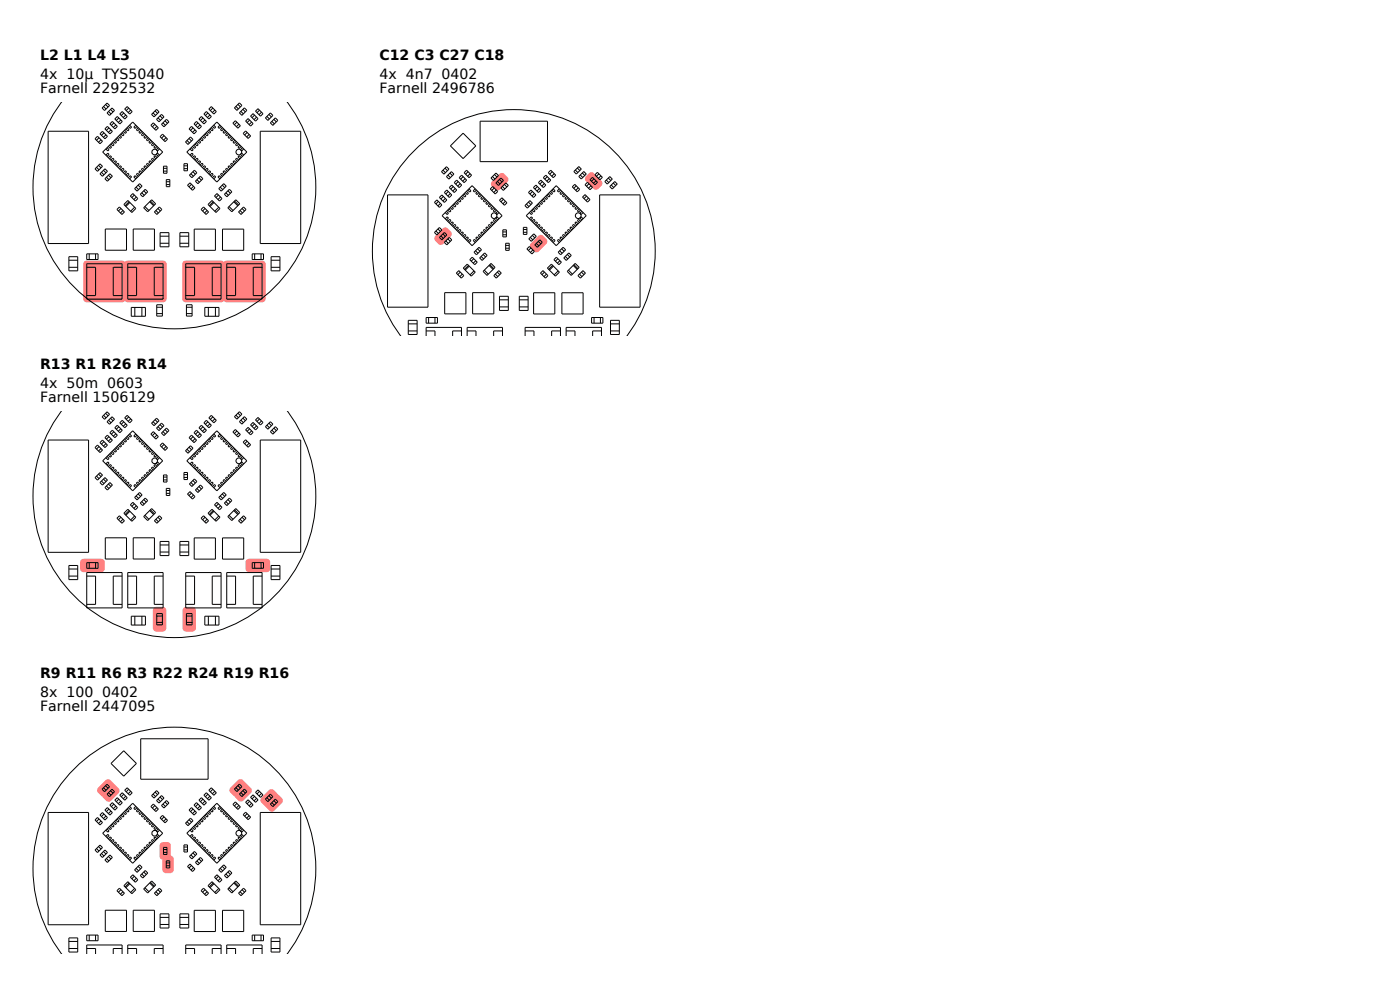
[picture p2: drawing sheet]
<svg xmlns="http://www.w3.org/2000/svg" width="297mm" height="210mm" viewBox="0 0 297 210" stroke-linecap="round" stroke-linejoin="round" font-family="sans-serif">
<defs><g id="words">
<g font-size="3">
<text x="8.5" y="12.8">L2 L1 L4 L3</text>
<text x="8.5" y="16.8">4x 10µ TYS5040</text>
<text x="80.5" y="12.8">C12 C3 C27 C18</text>
<text x="80.5" y="16.8">4x 4n7 0402</text>
<text x="8.5" y="19.8">Farnell 2292532</text>
<text x="80.5" y="19.8">Farnell 2496786</text>
<text x="8.5" y="78.3">R13 R1 R26 R14</text>
<text x="8.5" y="82.3">4x 50m 0603</text>
<text x="8.5" y="85.3">Farnell 1506129</text>
<text x="8.5" y="143.8">R9 R11 R6 R3 R22 R24 R19 R16</text>
<text x="8.5" y="147.8">8x 100 0402</text>
<text x="8.5" y="150.8">Farnell 2447095</text>
</g>
</g></defs>
<g fill="#ff8080">
<path d="M17.9 55.5l.5-.2h7.5a.75 .75 0 0 1 .8 .7v7.4a.75 .75 0 0 1-.8 .7h-7.5a.75 .75 0 0 1-.7-.7v-7.4z"/>
<path d="M26.6 55.5l.5-.2h7.5a.75 .75 0 0 1 .8 .7v7.4a.75 .75 0 0 1-.8 .7h-7.5a.75 .75 0 0 1-.7-.7v-7.4z"/>
<path d="M47.6 55.5l.5-.2h7.5a.75 .75 0 0 1 .8 .7v7.4a.75 .75 0 0 1-.8 .7h-7.5a.75 .75 0 0 1-.7-.7v-7.4z"/>
<path d="M38.9 55.5l.5-.2h7.5a.75 .75 0 0 1 .8 .7v7.4a.75 .75 0 0 1-.8 .7h-7.5a.75 .75 0 0 1-.7-.7v-7.4z"/>
</g>
<g fill="none" stroke="#000" stroke-width=".21">
<path d="M10.2 27.8h8.6v23.9h-8.6zM13 21.7a30 30 0 0 0 3.8 40.2 30 30 0 0 0 40.4 0 30 30 0 0 0 3.8-40.2M20.2 29.4l.5-.5 1 1.1-.5 .5zM20.5 35.5l.5 .5M20.9 35.1l.5 .5M21 29.2l-.5 .6M21.2 28.4l.5-.5 1.1 1-.5 .5zM21.2 34.8l.5 .5-1 1-.5-.5zM21.4 29.7l-.5 .5M21.5 36.6l.6 .5M21.8 32.3l6.4-6.4 6.3 6.4-6.3 6.3zM21.9 36.1l.6 .6"/>
<path d="M22 22.6l.5 .5M22.1 28.2l-.6 .5M22.3 27.3l.5-.5 1 1.1-.5 .5zM22.3 37.9l1-1 .5 .5-1 1zM22.3 35.8l.5 .5-1.1 1.1-.5-.5zM22.4 22.2l.5 .5M22.5 32.9l.4-.4 .2 .3-.4 .4M22.5 28.6l-.6 .5M22.6 37.6l.5 .5M22.7 24l1.1-1.1 .5 .5-1.1 1.1zM22.7 31.3l.4 .5-.2 .2-.4-.4M22.7 21.9l.5 .5-1 1-.5-.5z"/>
<path d="M23 33.4l.4-.4 .3 .3-.5 .4M23 37.2l.5 .5M23 23.6l.6 .6M23.1 27.1l-.5 .6M23.2 30.8l.5 .4-.3 .3-.4-.4M23.3 26.3l.5-.5 1.1 1-.5 .5zM23.4 23.2l.6 .6M23.5 34l.4-.4 .3 .2-.4 .4M23.5 27.5l-.5 .6M23.8 30.3l.4 .4-.3 .3-.4-.5M24 34.5l.5-.4 .2 .2-.4 .5M24.2 26.1l-.6 .5"/>
<path d="M24.3 29.7l.4 .5-.2 .2-.5-.4M24.6 35l.4-.4 .3 .3-.5 .4M24.6 26.5l-.6 .5M24.8 29.2l.5 .4-.3 .3-.4-.4M24.9 24.7l1 1.1-.5 .5-1-1.1zM25.1 35.6l.4-.5 .3 .3-.4 .4M25.2 25l-.5 .6M25.4 28.7l.4 .4-.3 .3-.4-.5M25.6 25.4l-.5 .6M25.6 36.1l.5-.4 .2 .2-.4 .5M25.9 28.1l.4 .5-.2 .2-.5-.4M25.9 23.7l1.1 1-.5 .5-1.1-1z"/>
<path d="M26.2 36.6l.4-.4 .3 .3-.5 .4M26.3 24l-.6 .5M26.4 27.6l.5 .4-.3 .3-.4-.4M26.5 23.1l.5-.5 1 1.1-.5 .5zM26.7 24.4l-.6 .5M26.7 37.2l.4-.5 .3 .3-.4 .4M27 27.1l.4 .4-.3 .3-.4-.5M27.2 37.7l.4-.4 .3 .2-.4 .5M27.3 22.9l-.5 .6M27.5 26.6l.4 .4-.3 .2-.4-.4M27.7 23.3l-.5 .6M28.8 26.6l-.4 .4 .3 .2 .4-.4"/>
<path d="M28.9 39.7l.5 .5M29.1 37.7l-.4-.4-.3 .2 .4 .5M29.3 39.3l.5 .5M29.3 27.1l-.4 .4 .3 .3 .4-.5M29.6 37.2l-.4-.5-.3 .3 .4 .4M29.9 27.6l-.4 .4 .2 .3 .4-.4M30.1 36.6l-.4-.4-.2 .3 .4 .4M30.4 28.1l-.4 .5 .2 .2 .5-.4M30.7 36.1l-.5-.4-.2 .2 .4 .5M30.9 28.7l-.4 .4 .3 .3 .4-.5M31.2 35.6l-.4-.5-.3 .3 .4 .4M31.5 29.2l-.5 .4 .3 .3 .4-.4"/>
<path d="M31.7 35l-.4-.4-.3 .3 .5 .4M32 29.7l-.4 .5 .2 .2 .5-.4M32.3 34.5l-.5-.4-.2 .2 .4 .5M32.5 24l.5 .5M32.5 30.3l-.4 .4 .3 .3 .4-.5M32.5 26.1l1.1 1-.5 .5-1.1-1zM32.8 34l-.4-.4-.3 .2 .4 .4M32.9 26.4l-.6 .5M32.9 23.5l.5 .6M33.1 30.8l-.5 .4 .3 .3 .4-.4M33.2 23.2l.5 .5-1 1.1-.5-.5zM33.3 26.8l-.5 .5"/>
<path d="M33.3 33.4l-.4-.4-.3 .3 .5 .4M33.5 25l.6 .5M33.6 31.3l-.4 .4 .2 .3 .5-.4M33.9 32.9l-.5-.4-.2 .3 .4 .4M34 24.6l.5 .5M34.3 24.3l.5 .5-1.1 1-.5-.5zM34.5 28.5l1 1-.5 .5-1-1zM34.6 26.1l.5 .5M34.7 35.3h.7v1.5h-.7zM34.7 36.3h.7M34.7 35.7h.7M34.8 28.8l-.5 .5"/>
<path d="M35 25.6l.5 .6M35.2 29.2l-.5 .5M35.3 38.1h.7v1.5h-.7zM35.3 39.2h.7M35.3 38.6h.7M35.3 25.3l.5 .5-1 1.1-.5-.5zM39 34.7h.8v1.5h-.8zM39 35.2h.8M39 35.8h.8M39.4 30.1l1-1 .6 .5-1.1 1zM39.7 29.8l.5 .5M40.1 29.4l.5 .5"/>
<path d="M40.1 27.3l.5-.5 1.1 1.1-.5 .5zM40.3 32.9l.4-.4 .3 .3-.4 .4M40.3 38.8l1.1 1-.6 .6-1-1.1zM40.5 36.9l.5 .5M40.6 31.3l.4 .4-.3 .3-.4-.4M40.6 39.1l-.5 .5M40.8 33.4l.5-.4 .2 .3-.4 .4M40.9 36.4l.6 .6M41 27.1l-.6 .6M41.1 39.5l-.6 .6M41.1 30.8l.4 .4-.2 .3-.5-.4M41.2 26.3l.5-.5 1.1 1-.6 .5z"/>
<path d="M41.2 36.1l.6 .5-1.1 1.1-.5-.5zM41.4 34l.4-.4 .3 .2-.5 .4M41.4 27.5l-.5 .6M41.5 38.4l1-1 .6 .5-1.1 1.1zM41.6 30.3l.5 .4-.3 .3-.4-.5M41.8 38.1l.5 .6M41.9 34.5l.4-.4 .3 .2-.4 .5M42 26.1l-.5 .5M42.2 29.7l.4 .5-.3 .2-.4-.4M42.2 37.7l.5 .5M42.2 25.2l.5-.5 1.1 1.1-.5 .5zM42.4 35l.5-.4 .2 .3-.4 .4"/>
<path d="M42.4 26.5l-.5 .5M42.7 29.2l.4 .4-.2 .3-.5-.4M43 35.6l.4-.5 .2 .3-.4 .4M43.1 25l-.6 .6M43.2 28.7l.4 .4-.2 .3-.4-.5M43.3 24.2l.5-.5 1.1 1-.6 .5zM43.5 25.4l-.5 .6M43.5 36.1l.4-.4 .3 .2-.4 .5M43.8 28.1l.4 .5-.3 .2-.4-.4M44 36.6l.4-.4 .3 .3-.4 .4M44.1 24l-.5 .5M44.3 27.6l.4 .4-.3 .3-.4-.4"/>
<path d="M44.3 23.1l.5-.5 1.1 1.1-.5 .5zM44.5 24.4l-.5 .5M44.5 37.2l.5-.5 .2 .3-.4 .4M44.8 27.1l.4 .4-.2 .3-.5-.5M45.1 37.7l.4-.4 .3 .2-.5 .5M45.2 22.9l-.6 .6M45.3 26.6l.5 .4-.3 .2-.4-.4M45.6 23.3l-.5 .6M46 25.9l6.4 6.4-6.4 6.3-6.4-6.3zM46.7 26.6l-.5 .4 .3 .2 .4-.4M46.7 39.7l.6 .5M46.9 37.7l-.4-.4-.3 .2 .5 .5"/>
<path d="M47.2 39.3l.5 .5M47.2 27.1l-.4 .4 .2 .3 .5-.5M47.5 37.2l-.5-.5-.2 .3 .4 .4M47.5 39l.5 .5-1.1 1.1-.5-.6zM47.7 27.6l-.4 .4 .3 .3 .4-.4M48 36.6l-.4-.4-.3 .3 .4 .4M48.3 28.1l-.5 .5 .3 .2 .4-.4M48.5 36.1l-.4-.4-.3 .2 .5 .5M48.8 28.7l-.4 .4 .2 .3 .5-.5M49.1 35.6l-.5-.5-.2 .3 .4 .4M49.3 29.2l-.4 .4 .3 .3 .4-.4M49.6 35l-.4-.4-.3 .3 .4 .4"/>
<path d="M49.9 29.7l-.5 .5 .3 .2 .4-.4M49.9 25.6l1.1 1.1-.5 .5-1.1-1.1zM50.1 22.6l.5 .5M50.1 34.5l-.4-.4-.3 .2 .5 .5M50.3 25.9l-.6 .6M50.4 30.3l-.4 .4 .2 .3 .4-.5M50.5 22.1l.5 .6M50.6 34l-.4-.4-.2 .2 .4 .4M50.7 26.4l-.5 .5M50.8 23.9l1-1 .6 .5-1.1 1.1zM50.8 21.8l.5 .6-1 1-.6-.5zM50.9 30.8l-.4 .4 .3 .3 .4-.4"/>
<path d="M51.1 23.6l.5 .6M51.2 33.4l-.4-.4-.3 .3 .4 .4M51.4 31.3l-.4 .4 .3 .3 .4-.4M51.5 23.2l.6 .5M51.6 28.3l.5-.5 1.1 1-.6 .6zM51.7 32.9l-.4-.4-.3 .3 .4 .4M52.4 28.1l-.5 .5M52.6 25.2l1.1 1-.5 .5-1.1-1zM52.9 28.5l-.6 .6M53 25.5l-.6 .5M53.2 24.6l.5-.5 1.1 1.1-.6 .5zM53.4 25.9l-.5 .5"/>
<path d="M54 24.4l-.5 .6M54.4 24.9l-.5 .5M54.7 23.1l1.1 1-.5 .5-1.1-1zM55.1 23.4l-.6 .5M55.2 27.8h8.6v23.9h-8.6zM55.5 23.8l-.5 .5M56.6 24.7l.6 .5M57.1 24.3l.5 .5M57.4 24l.5 .5-1.1 1-.5-.5zM57.7 25.7l.5 .6M58.1 25.3l.5 .6M58.4 25l.6 .5-1.1 1.1-.5-.5z"/>
<path d="M14.6 56.7h1.9M14.6 54.5h1.9v3h-1.9zM14.6 55.2h1.9M18.4 53.9h2.4v1.2h-2.4zM18.4 56h7.5v7.5h-7.5zM18.4 56.7h1.9v6h-1.9M18.9 53.9v1.2M20.3 53.9v1.2M22.3 48.6h4.5v4.5h-4.5zM25.3 43.9l1.1 1.1-.5 .5-1.1-1.1zM25.7 44.2l-.6 .6M25.9 56.7h-1.9v6h1.9"/>
<path d="M26.1 44.7l-.5 .5M26.3 43.4l.8-.9 1.7 1.7-.8 .9zM27.1 56h7.5v7.5h-7.5zM27.1 56.7h1.9v6h-1.9M27.4 42.8l-.9 .8M27.6 43l-.9 .8M28.2 41.1l1 1-.5 .6-1-1.1zM28.3 48.6h4.5v4.5h-4.5zM28.5 41.4l-.5 .5M28.6 40l1-1 .5 .5-1 1.1zM28.6 44l-.9 .8M28.9 41.8l-.5 .5"/>
<path d="M29.8 41.2l1-1 .5 .5-1 1.1zM30.1 40.9l.5 .5M30.5 44.1l1.7-1.7 .8 .8-1.7 1.7zM30.5 40.5l.5 .5M30.7 43.8l.9 .9M31.8 42.8l.8 .9M31.9 42.6l.9 .9M32.8 45l1-1.1 .6 .5-1.1 1.1zM33.1 44.7l.5 .5M33.5 44.2l.5 .6M34 49.4h1.8v3h-1.8zM34 51.6h1.8"/>
<path d="M34 50.1h1.8M34.6 56.7h-1.9v6h1.9M38.2 49.4h1.8v3h-1.8zM38.2 51.6h1.8M38.2 50.1h1.8M39.4 56h7.5v7.5h-7.5zM39.4 56.7h1.9v6h-1.9M41.2 48.6h4.5v4.5h-4.5zM43.2 43.9l1.1 1.1-.6 .5-1-1.1zM43.5 44.2l-.5 .6M43.9 44.7l-.5 .5M44.1 43.4l.9-.9 1.7 1.7-.9 .9z"/>
<path d="M45.2 42.8l-.8 .8M45.4 43l-.8 .8M46 41.1l1.1 1-.5 .6-1.1-1.1zM46.4 41.4l-.6 .5M46.4 44l-.8 .8M46.8 41.8l-.5 .5M46.9 56.7h-1.9v6h1.9M47.2 48.6h4.5v4.5h-4.5zM47.6 41.2l1.1-1 .5 .5-1.1 1.1zM47.9 40.9l.6 .5M48.1 56h7.5v7.5h-7.5zM48.1 56.7h1.9v6h-1.9"/>
<path d="M48.3 44.1l1.7-1.7 .9 .8-1.7 1.7zM48.4 40.5l.5 .5M48.6 43.8l.8 .9M49.6 42.8l.9 .9M49.8 42.6l.8 .9M50.9 44.7l.6 .5M51.4 44.2l.5 .6M51.7 43.9l.5 .5-1.1 1.1-.5-.5zM53.5 53.9h2.4v1.2h-2.4zM54 53.9v1.2M55.4 53.9v1.2M55.6 56.7h-1.9v6h1.9"/>
<path d="M57.5 56.7h1.9M57.5 54.5h1.9v3h-1.9zM57.5 55.2h1.9M27.9 65.2h3v1.9h-3zM28.6 65.2v1.9M30.1 65.2v1.9M33.3 64.7h1.2v2.4h-1.2zM33.3 66.5h1.2M33.3 65.2h1.2M39.6 64.7h1.2v2.4h-1.2zM39.6 66.5h1.2M39.6 65.2h1.2"/>
<path d="M43.5 65.2h3v1.9h-3zM44.2 65.2v1.9M45.7 65.2v1.9"/>
<circle cx="32.8" cy="32.3" r=".6"/>
<circle cx="50.7" cy="32.3" r=".6"/>
</g>
<g fill="#ff8080">
<path d="M17.2 118.8l.5-.3h3.8a.75 .75 0 0 1 .7 .8v1.3a.75 .75 0 0 1-.7 .8h-3.8a.75 .75 0 0 1-.7-.8v-1.3z"/>
<path d="M32.6 129a2.62 2.62 0 0 1 2.2-.2l.4 .4 .1 .3v3.7a.75 .75 0 0 1-.8 .8h-1.3a.75 .75 0 0 1-.8-.8v-3.7z"/>
<path d="M38.9 129a2.62 2.62 0 0 1 2.2-.2l.4 .4 .1 .3v3.7a.75 .75 0 0 1-.8 .8h-1.3a.75 .75 0 0 1-.8-.8v-3.7z"/>
<path d="M52.3 118.8l.5-.3h3.8a.75 .75 0 0 1 .7 .8v1.3a.75 .75 0 0 1-.7 .8h-3.8a.75 .75 0 0 1-.7-.8v-1.3z"/>
</g>
<g fill="none" stroke="#000" stroke-width=".21">
<path d="M10.2 93.4h8.6v23.8h-8.6zM13 87.2a30 30 0 0 0 3.8 40.2 30 30 0 0 0 40.4 0 30 30 0 0 0 3.8-40.2M20.2 94.9l.5-.5 1 1.1-.5 .5zM21 94.7l-.5 .6M21.2 93.9l.5-.5 1.1 1-.5 .6zM21.4 95.2l-.5 .5M21.7 88.4l1-1 .5 .5-1 1.1zM21.8 97.8l6.4-6.4 6.3 6.4-6.3 6.3zM22 88.1l.5 .5M22.1 93.7l-.6 .5M22.3 92.8l.5-.5 1 1.1-.5 .5zM22.4 87.7l.5 .5"/>
<path d="M22.5 98.4l.4-.4 .2 .3-.4 .4M22.5 94.1l-.6 .5M22.7 96.8l.4 .5-.2 .2-.4-.4M23 99l.4-.5 .3 .3-.5 .4M23 89.2l.6 .5M23.1 92.6l-.5 .6M23.2 96.3l.5 .4-.3 .3-.4-.4M23.3 91.8l.5-.5 1.1 1-.5 .6zM23.5 88.7l.5 .6M23.5 99.5l.4-.4 .3 .2-.4 .5M23.5 93.1l-.5 .5M23.8 88.4l.5 .5-1.1 1.1-.5-.5z"/>
<path d="M23.8 95.8l.4 .4-.3 .3-.4-.5M24.2 91.6l-.6 .5M24.3 95.2l.4 .5-.2 .2-.5-.4M24.6 92l-.6 .5M24.8 94.7l.5 .4-.3 .3-.4-.4M24.9 90.2l1 1.1-.5 .5-1-1.1zM25.2 90.5l-.5 .6M25.4 94.2l.4 .4-.3 .3-.4-.5M25.6 91l-.5 .5M25.9 93.7l.4 .4-.2 .2-.5-.4M25.9 89.2l1.1 1-.5 .6-1.1-1.1zM26.3 89.5l-.6 .5"/>
<path d="M26.4 93.1l.5 .4-.3 .3-.4-.4M26.5 88.6l.5-.5 1 1.1-.5 .5zM26.7 89.9l-.6 .5M27 92.6l.4 .4-.3 .3-.4-.4M27.3 88.4l-.5 .6M27.5 92.1l.4 .4-.3 .3-.4-.5M27.7 88.9l-.5 .5M28.8 92.1l-.4 .4 .3 .3 .4-.5M29.3 92.6l-.4 .4 .3 .3 .4-.4M29.9 93.1l-.4 .4 .2 .3 .4-.4M30.4 93.7l-.4 .4 .2 .2 .5-.4M30.9 94.2l-.4 .4 .3 .3 .4-.5"/>
<path d="M31.5 94.7l-.5 .4 .3 .3 .4-.4M32 95.2l-.4 .5 .2 .2 .5-.4M32.2 89.8l1-1.1 .5 .5-1 1.1zM32.5 89.5l.5 .5M32.5 95.8l-.4 .4 .3 .3 .4-.5M32.5 91.6l1.1 1-.5 .6-1.1-1.1zM32.8 99.5l-.4-.4-.3 .2 .4 .5M32.9 91.9l-.6 .5M32.9 89l.5 .6M33.1 96.3l-.5 .4 .3 .3 .4-.4M33.3 92.3l-.5 .5M33.3 99l-.4-.5-.3 .3 .5 .4"/>
<path d="M33.5 90.5l.6 .5M33.6 96.8l-.4 .5 .2 .2 .5-.4M33.9 98.4l-.5-.4-.2 .3 .4 .4M34 90.1l.5 .5M34.3 89.8l.5 .5-1.1 1.1-.5-.6zM34.5 94l1 1-.5 .6-1-1.1zM34.6 91.6l.5 .5M34.8 94.3l-.5 .5M35 91.1l.5 .6M35.2 94.7l-.5 .5M35.3 90.8l.5 .5-1 1.1-.5-.5zM39.4 95.6l1-1 .6 .5-1.1 1.1z"/>
<path d="M39.6 97.8l6.4-6.4 6.4 6.4-6.4 6.3zM39.7 95.3l.5 .5M40.1 94.9l.5 .5M40.1 92.8l.5-.5 1.1 1.1-.5 .5zM40.3 98.4l.4-.4 .3 .3-.4 .4M40.6 96.8l.4 .5-.3 .2-.4-.4M40.8 99l.5-.5 .2 .3-.4 .4M41 92.6l-.6 .6M41.1 96.3l.4 .4-.2 .3-.5-.4M41.2 91.8l.5-.5 1.1 1-.6 .6zM41.4 99.5l.4-.4 .3 .2-.5 .5M41.4 93.1l-.5 .5"/>
<path d="M41.6 95.8l.5 .4-.3 .3-.4-.5M42 91.6l-.5 .5M42.2 95.2l.4 .5-.3 .2-.4-.4M42.4 92l-.5 .5M42.7 94.7l.4 .4-.2 .3-.5-.4M42.7 90.2l1.1 1.1-.5 .5-1.1-1.1zM43.1 90.5l-.6 .6M43.2 94.2l.4 .4-.2 .3-.4-.5M43.3 89.7l.5-.5 1.1 1-.6 .6zM43.5 91l-.5 .5M43.8 93.7l.4 .4-.3 .2-.4-.4M44.1 89.5l-.5 .5"/>
<path d="M44.3 93.1l.4 .4-.3 .3-.4-.4M44.3 88.6l.5-.5 1.1 1.1-.5 .5zM44.5 89.9l-.5 .5M44.8 92.6l.4 .4-.2 .3-.5-.4M45.2 88.4l-.6 .6M45.3 92.1l.5 .4-.3 .3-.4-.5M45.6 88.9l-.5 .5M46.7 92.1l-.5 .4 .3 .3 .4-.5M47.2 92.6l-.4 .4 .2 .3 .5-.4M47.7 93.1l-.4 .4 .3 .3 .4-.4M48.3 93.7l-.5 .4 .3 .2 .4-.4M48.8 94.2l-.4 .4 .2 .3 .5-.5"/>
<path d="M49.3 94.7l-.4 .4 .3 .3 .4-.4M49.4 91.6l.5-.5 1.1 1.1-.5 .5zM49.7 88.4l1.1-1.1 .5 .6-1 1zM49.9 95.2l-.5 .5 .3 .2 .4-.4M50.1 88.1l.5 .5M50.3 91.4l-.6 .6M50.4 95.8l-.4 .4 .2 .3 .4-.5M50.5 87.7l.5 .5M50.6 99.5l-.4-.4-.2 .2 .4 .5M50.7 91.9l-.5 .5M50.8 89.4l1-1 .6 .5-1.1 1.1zM50.9 96.3l-.4 .4 .3 .3 .4-.4"/>
<path d="M51.1 89.1l.5 .6M51.2 99l-.4-.5-.3 .3 .4 .4M51.4 96.8l-.4 .5 .3 .2 .4-.4M51.5 88.7l.6 .5M51.6 93.8l.5-.5 1.1 1.1-.6 .5zM51.7 98.4l-.4-.4-.3 .3 .4 .4M52.4 93.6l-.5 .5M52.6 90.7l1.1 1-.5 .6-1.1-1.1zM52.9 94l-.6 .6M53 91l-.6 .5M53.2 90.1l.5-.5 1.1 1.1-.6 .5zM53.4 91.4l-.5 .5"/>
<path d="M54 89.9l-.5 .6M54.4 90.4l-.5 .5M54.7 88.6l1.1 1-.5 .6-1.1-1.1zM55.1 88.9l-.6 .5M55.2 93.4h8.6v23.8h-8.6zM55.5 89.3l-.5 .5M56.3 90.5l1.1-1 .5 .5-1.1 1.1zM56.6 90.2l.6 .5M57.1 89.8l.5 .5M57.7 91.3l.5 .5M58.1 90.8l.5 .6M58.4 90.5l.6 .5-1.1 1.1-.5-.5z"/>
<path d="M14.6 120h1.9v3h-1.9zM18.4 119.4h2.4v1.2h-2.4zM18.9 119.4v1.2M20.2 101.3l1-1 .5 .5-1 1.1zM20.3 119.4v1.2M20.5 101l.5 .5M20.9 100.6l.5 .5M21.5 102.1l.6 .5M21.9 101.6l.6 .6M22.3 101.3l.5 .5-1.1 1.1-.5-.5zM22.3 114.1h4.5v4.5h-4.5zM22.6 103.1l.5 .5"/>
<path d="M23 102.7l.5 .5M23.3 102.4l.5 .5-1 1.1-.5-.6zM24 100l.5-.4 .2 .3-.4 .4M24.6 100.5l.4-.4 .3 .3-.5 .4M25.1 101.1l.4-.4 .3 .2-.4 .4M25.3 109.4l1.1 1.1-.5 .5-1.1-1.1zM25.6 101.6l.5-.4 .2 .2-.4 .5M25.7 109.7l-.6 .6M26.1 110.2l-.5 .5M26.2 102.1l.4-.4 .3 .3-.5 .4M26.7 102.7l.4-.5 .3 .3-.4 .4M27.1 108l1.7 1.7-.8 .9-1.7-1.7z"/>
<path d="M27.2 103.2l.4-.4 .3 .2-.4 .5M27.4 108.3l-.9 .9M27.6 108.5l-.9 .8M28.2 106.6l1 1-.5 .6-1-1.1zM28.3 114.1h4.5v4.5h-4.5zM28.5 106.9l-.5 .5M28.6 105.5l1-1 .5 .5-1 1.1zM28.6 109.5l-.9 .8M28.9 105.2l.5 .5M28.9 107.3l-.5 .5M29.1 103.2l-.4-.4-.3 .2 .4 .5M29.3 104.8l.5 .5"/>
<path d="M29.6 102.7l-.4-.5-.3 .3 .4 .4M30.1 106.4l.5 .5M30.1 102.1l-.4-.4-.2 .3 .4 .4M30.5 109.6l1.7-1.7 .8 .8-1.7 1.7zM30.5 106l.5 .5M30.7 101.6l-.5-.4-.2 .2 .4 .5M30.7 109.3l.9 .9M30.8 105.7l.5 .5-1 1.1-.5-.6zM31.2 101.1l-.4-.4-.3 .2 .4 .4M31.7 100.5l-.4-.4-.3 .3 .5 .4M31.8 108.3l.8 .9M31.9 108.2l.9 .8"/>
<path d="M32.3 100l-.5-.4-.2 .3 .4 .4M32.8 110.5l1-1.1 .6 .5-1.1 1.1zM33.1 110.2l.5 .5M33.5 109.7l.5 .6M34 114.9h1.8v3h-1.8zM34 117.1h1.8M34 115.6h1.8M34.7 100.8h.7v1.5h-.7zM34.7 101.8h.7M34.7 101.2h.7M35.3 103.6h.7v1.5h-.7zM35.3 104.7h.7"/>
<path d="M35.3 104.1h.7M38.2 114.9h1.8v3h-1.8zM38.2 117.1h1.8M38.2 115.6h1.8M39 100.2h.8v1.5h-.8zM39 100.7h.8M39 101.3h.8M40.3 104.3l1.1 1.1-.6 .5-1-1.1zM40.5 102.4l.5 .5M40.6 104.6l-.5 .5M40.9 101.9l.6 .6M41.1 105l-.6 .6"/>
<path d="M41.2 114.1h4.5v4.5h-4.5zM41.2 101.6l.6 .5-1.1 1.1-.5-.5zM41.5 104l1-1.1 .6 .5-1.1 1.1zM41.8 103.6l.5 .6M41.9 100l.4-.4 .3 .3-.4 .4M42.2 103.2l.5 .5M42.4 100.5l.5-.4 .2 .3-.4 .4M43 101.1l.4-.4 .2 .2-.4 .4M43.2 109.4l1.1 1.1-.6 .5-1-1.1zM43.5 101.6l.4-.4 .3 .2-.4 .5M43.5 109.7l-.5 .6M43.9 110.2l-.5 .5"/>
<path d="M44 102.1l.4-.4 .3 .3-.4 .4M44.5 102.7l.5-.5 .2 .3-.4 .4M45 108l1.7 1.7-.9 .9-1.7-1.7zM45.1 103.2l.4-.4 .3 .2-.5 .5M45.2 108.3l-.8 .9M45.4 108.5l-.8 .8M45.5 107.1l.5-.5 1.1 1-.5 .6zM46.4 106.9l-.6 .5M46.4 109.5l-.8 .8M46.7 105.2l.6 .5M46.8 107.3l-.5 .5M46.9 103.2l-.4-.4-.3 .2 .5 .5"/>
<path d="M47.2 104.8l.5 .5M47.2 114.1h4.5v4.5h-4.5zM47.5 102.7l-.5-.5-.2 .3 .4 .4M47.5 104.5l.5 .5-1.1 1.1-.5-.6zM47.6 106.7l1.1-1 .5 .5-1.1 1.1zM47.9 106.4l.6 .5M48 102.1l-.4-.4-.3 .3 .4 .4M48.3 109.6l1.7-1.7 .9 .8-1.7 1.7zM48.4 106l.5 .5M48.5 101.6l-.4-.4-.3 .2 .5 .5M48.6 109.3l.8 .9M49.1 101.1l-.5-.4-.2 .2 .4 .4"/>
<path d="M49.6 100.5l-.4-.4-.3 .3 .4 .4M49.6 108.3l.9 .9M49.8 108.2l.8 .8M50.1 100l-.4-.4-.3 .3 .5 .4M50.9 110.2l.6 .5M51.4 109.7l.5 .6M51.7 109.4l.5 .5-1.1 1.1-.5-.5zM53.5 119.4h2.4v1.2h-2.4zM54 119.4v1.2M55.4 119.4v1.2M57.5 120h1.9v3h-1.9zM14.6 122.2h1.9"/>
<path d="M14.6 120.7h1.9M18.4 121.5h7.5v7.5h-7.5zM18.4 122.2h1.9v6h-1.9M25.9 122.2h-1.9v6h1.9M27.1 121.5h7.5v7.5h-7.5zM27.1 122.2h1.9v6h-1.9M27.9 130.7h3v1.9h-3zM28.6 130.7v1.9M30.1 130.7v1.9M33.3 130.2h1.2v2.4h-1.2zM33.3 132h1.2M33.3 130.7h1.2"/>
<path d="M34.6 122.2h-1.9v6h1.9M39.4 121.5h7.5v7.5h-7.5zM39.4 122.2h1.9v6h-1.9M39.6 130.2h1.2v2.4h-1.2zM39.6 132h1.2M39.6 130.7h1.2M43.5 130.7h3v1.9h-3zM44.2 130.7v1.9M45.7 130.7v1.9M46.9 122.2h-1.9v6h1.9M48.1 121.5h7.5v7.5h-7.5zM48.1 122.2h1.9v6h-1.9"/>
<path d="M55.6 122.2h-1.9v6h1.9M57.5 122.2h1.9M57.5 120.7h1.9"/>
<circle cx="32.8" cy="97.8" r=".6"/>
<circle cx="50.7" cy="97.8" r=".6"/>
</g>
<g fill="#ff8080">
<path d="M21.9 168.2l1.6-1.6a.75 .75 0 0 1 1 0l.6 .6a.75 .75 0 0 1 0 1.1l-1.5 1.6a.75 .75 0 0 1-1.1 0l-.6-.7a.75 .75 0 0 1 0-1z"/>
<path d="M20.8 167.1l1.6-1.6a.75 .75 0 0 1 1.1 0l.6 .7a.75 .75 0 0 1 0 1l-1.6 1.6a.75 .75 0 0 1-1.1 0l-.6-.6a.75 .75 0 0 1 0-1.1z"/>
<path d="M34.7 181.7a1.59 1.59 0 0 1 2.1 .3l.1 2.5a.75 .75 0 0 1-.8 .7h-.9a.75 .75 0 0 1-.7-.7v-2.3z"/>
<path d="M34.1 178.9a1.59 1.59 0 0 1 2.1 .2l.1 2.5a.75 .75 0 0 1-.8 .8h-.9a.75 .75 0 0 1-.7-.8v-2.2z"/>
<path d="M55.5 169.2l1.6-1.6a.75 .75 0 0 1 1 0l.7 .7a.75 .75 0 0 1 0 1l-1.6 1.6a.75 .75 0 0 1-1.1 0l-.6-.6a.75 .75 0 0 1 0-1.1z"/>
<path d="M56.5 170.3l1.6-1.6a.75 .75 0 0 1 1.1 0l.6 .6a.75 .75 0 0 1 0 1.1l-1.6 1.6a.75 .75 0 0 1-1.1 0l-.6-.7a.75 .75 0 0 1 0-1z"/>
<path d="M51.5 166.5a.75 .75 0 0 1 1.1 0l.6 .7a.75 .75 0 0 1 0 1l-1.6 1.6a.75 .75 0 0 1-1 0l-.7-.6a.75 .75 0 0 1 0-1.1z"/>
<path d="M50.5 165.5a.75 .75 0 0 1 1 0l.7 .6a.75 .75 0 0 1 0 1.1l-1.6 1.6a.75 .75 0 0 1-1.1 0l-.6-.6a.75 .75 0 0 1 0-1.1z"/>
</g>
<g fill="none" stroke="#000" stroke-width=".21">
<path d="M29.9 156.7h14.3v8.6h-14.3zM10.2 172.4h8.6v23.8h-8.6zM20.2 174l.5-.6 1 1.1-.5 .5zM20.9 179.6l.5 .5M21 173.7l-.5 .6M21.2 172.9l.5-.5 1.1 1-.5 .6zM21.2 179.3l.5 .5-1 1.1-.5-.6zM21.4 174.2l-.5 .5M21.8 176.8l6.4-6.4 6.3 6.4-6.3 6.3zM22 167.1l.5 .5M22.1 172.7l-.6 .5M22.4 166.7l.5 .5"/>
<path d="M22.5 177.4l.4-.4 .2 .3-.4 .4M22.5 173.1l-.6 .5M22.7 168.5l1.1-1.1 .5 .6-1.1 1zM22.7 175.8l.4 .5-.2 .2-.4-.4M22.7 166.4l.5 .5-1 1.1-.5-.6zM22.8 171.3l1 1.1-.5 .5-1-1zM23 178l.4-.5 .3 .3-.5 .4M23 168.2l.6 .5M23.1 171.6l-.5 .6M23.2 175.3l.5 .4-.3 .3-.4-.4M23.3 170.8l.5-.5 1.1 1-.5 .6zM23.4 167.7l.6 .6"/>
<path d="M23.5 178.5l.4-.4 .3 .2-.4 .5M23.5 172.1l-.5 .5M23.6 162l2.6-2.7 2.7 2.7-2.7 2.7zM23.8 174.8l.4 .4-.3 .3-.4-.5M24 179l.5-.4 .2 .3-.4 .4M24.2 170.6l-.6 .5M24.3 174.3l.4 .4-.2 .2-.5-.4M24.6 179.6l.4-.5 .3 .3-.5 .4M24.6 171l-.6 .5M24.8 173.7l.5 .4-.3 .3-.4-.4M24.9 169.2l1 1.1-.5 .5-1-1zM25.2 169.5l-.5 .6"/>
<path d="M25.4 173.2l.4 .4-.3 .3-.4-.4M25.6 170l-.5 .5M25.9 172.7l.4 .4-.2 .3-.5-.5M25.9 168.2l1.1 1-.5 .6-1.1-1.1zM26.3 168.5l-.6 .5M26.4 172.1l.5 .5-.3 .2-.4-.4M26.5 167.7l.5-.6 1 1.1-.5 .5zM26.7 168.9l-.6 .5M27 171.6l.4 .4-.3 .3-.4-.4M27.3 167.4l-.5 .6M27.5 171.1l.4 .4-.3 .3-.4-.5M27.7 167.9l-.5 .5"/>
<path d="M28.8 171.1l-.4 .4 .3 .3 .4-.5M29.3 171.6l-.4 .4 .3 .3 .4-.4M29.9 172.1l-.4 .5 .2 .2 .4-.4M30.4 172.7l-.4 .4 .2 .3 .5-.5M30.9 173.2l-.4 .4 .3 .3 .4-.4M31.5 173.7l-.5 .4 .3 .3 .4-.4M31.7 179.6l-.4-.5-.3 .3 .5 .4M32 174.3l-.4 .4 .2 .2 .5-.4M32.2 168.8l1-1.1 .5 .6-1 1zM32.3 179l-.5-.4-.2 .3 .4 .4M32.5 168.5l.5 .5M32.5 174.8l-.4 .4 .3 .3 .4-.5"/>
<path d="M32.5 170.6l1.1 1-.5 .6-1.1-1.1zM32.8 178.5l-.4-.4-.3 .2 .4 .5M32.9 170.9l-.6 .5M32.9 168l.5 .6M33.1 175.3l-.5 .4 .3 .3 .4-.4M33.3 171.3l-.5 .5M33.3 178l-.4-.5-.3 .3 .5 .4M33.5 169.5l.6 .5M33.6 175.8l-.4 .5 .2 .2 .5-.4M33.9 177.4l-.5-.4-.2 .3 .4 .4M34 169.1l.5 .5M34.3 168.8l.5 .5-1.1 1.1-.5-.6z"/>
<path d="M34.5 173l1 1-.5 .6-1-1.1zM34.6 170.6l.5 .5M34.7 179.8h.7v1.5h-.7zM34.8 173.3l-.5 .5M35 170.1l.5 .6M35.2 173.7l-.5 .5M35.3 169.8l.5 .6-1 1-.5-.5zM39 179.2h.8v1.5h-.8zM39 179.7h.8M39.4 174.6l1-1 .6 .5-1.1 1.1zM39.6 176.8l6.4-6.4 6.4 6.4-6.4 6.3zM39.7 174.3l.5 .5"/>
<path d="M40.1 173.9l.5 .5M40.1 171.9l.5-.6 1.1 1.1-.5 .5zM40.3 177.4l.4-.4 .3 .3-.4 .4M40.6 175.8l.4 .5-.3 .2-.4-.4M40.8 178l.5-.5 .2 .3-.4 .4M41 171.6l-.6 .6M41.1 175.3l.4 .4-.2 .3-.5-.4M41.2 170.8l.5-.5 1.1 1-.6 .6zM41.4 178.5l.4-.4 .3 .2-.5 .5M41.4 172.1l-.5 .5M41.6 174.8l.5 .4-.3 .3-.4-.5M41.9 179l.4-.4 .3 .3-.4 .4"/>
<path d="M42 170.6l-.5 .5M42.2 174.3l.4 .4-.3 .2-.4-.4M42.4 179.6l.5-.5 .2 .3-.4 .4M42.4 171l-.5 .5M42.7 173.7l.4 .4-.2 .3-.5-.4M42.7 169.2l1.1 1.1-.5 .5-1.1-1zM43.1 169.5l-.6 .6M43.2 173.2l.4 .4-.2 .3-.4-.4M43.3 168.7l.5-.5 1.1 1-.6 .6zM43.5 170l-.5 .5M43.8 172.7l.4 .4-.3 .3-.4-.5M44.1 168.5l-.5 .5"/>
<path d="M44.3 172.1l.4 .5-.3 .2-.4-.4M44.3 167.7l.5-.6 1.1 1.1-.5 .5zM44.5 168.9l-.5 .5M44.8 171.6l.4 .4-.2 .3-.5-.4M45.2 167.4l-.6 .6M45.3 171.1l.5 .4-.3 .3-.4-.5M45.6 167.9l-.5 .5M46.7 171.1l-.5 .4 .3 .3 .4-.5M47.2 171.6l-.4 .4 .2 .3 .5-.4M47.7 172.1l-.4 .5 .3 .2 .4-.4M48.3 172.7l-.5 .4 .3 .3 .4-.5M48.8 173.2l-.4 .4 .2 .3 .5-.4"/>
<path d="M49.3 173.7l-.4 .4 .3 .3 .4-.4M49.4 170.7l.5-.6 1.1 1.1-.5 .5zM49.6 179.6l-.4-.5-.3 .3 .4 .4M49.7 167.4l1.1-1.1 .5 .6-1 1zM49.9 174.3l-.5 .4 .3 .2 .4-.4M50.1 167.1l.5 .5M50.1 179l-.4-.4-.3 .3 .5 .4M50.3 170.4l-.6 .6M50.4 174.8l-.4 .4 .2 .3 .4-.5M50.5 166.7l.5 .5M50.6 178.5l-.4-.4-.2 .2 .4 .5M50.7 170.9l-.5 .5"/>
<path d="M50.8 168.5l1-1.1 .6 .5-1.1 1.1zM50.9 175.3l-.4 .4 .3 .3 .4-.4M51.1 168.1l.5 .6M51.2 178l-.4-.5-.3 .3 .4 .4M51.4 175.8l-.4 .5 .3 .2 .4-.4M51.5 167.7l.6 .5M51.6 172.8l.5-.5 1.1 1.1-.6 .5zM51.7 177.4l-.4-.4-.3 .3 .4 .4M52.4 172.6l-.5 .5M52.6 169.7l1.1 1-.5 .6-1.1-1.1zM52.9 173l-.6 .6M53 170l-.6 .5"/>
<path d="M53.2 169.2l.5-.6 1.1 1.1-.6 .5zM53.4 170.4l-.5 .5M54 168.9l-.5 .6M54.4 169.4l-.5 .5M54.7 167.6l1.1 1-.5 .6-1.1-1.1zM55.1 167.9l-.6 .5M55.2 172.4h8.6v23.8h-8.6zM55.5 168.3l-.5 .5M56.3 169.5l1.1-1 .5 .5-1.1 1.1zM56.6 169.2l.6 .5M57.1 168.8l.5 .5M57.7 170.3l.5 .5"/>
<path d="M58.1 169.8l.5 .6M58.4 169.5l.6 .6-1.1 1-.5-.5zM14.6 199h1.9v3h-1.9zM14.6 199.7h1.9M18.4 198.4h2.4v1.2h-2.4zM18.9 198.4v1.2M20.3 198.4v1.2M20.5 180l.5 .5M21.2 181.4l1.1-1.1 .5 .6-1.1 1zM21.5 181.1l.6 .5M21.9 180.6l.6 .6M22.3 182.4l1-1 .5 .5-1 1.1z"/>
<path d="M22.3 193.1h4.5v4.5h-4.5zM22.6 182.1l.5 .6M23 181.7l.5 .5M25.1 180.1l.4-.4 .3 .2-.4 .5M25.3 188.4l1.1 1.1-.5 .5-1.1-1zM25.6 180.6l.5-.4 .2 .3-.4 .4M25.7 188.7l-.6 .6M26.1 189.2l-.5 .5M26.2 181.1l.4-.4 .3 .3-.5 .4M26.7 181.7l.4-.4 .3 .2-.4 .4M27.1 187.1l1.7 1.6-.8 .9-1.7-1.7zM27.2 182.2l.4-.4 .3 .2-.4 .5"/>
<path d="M27.4 187.3l-.9 .9M27.6 187.5l-.9 .8M28.2 185.6l1 1-.5 .6-1-1.1zM28.3 193.1h4.5v4.5h-4.5zM28.5 185.9l-.5 .5M28.6 188.5l-.9 .8M28.9 184.2l.5 .6M28.9 186.3l-.5 .6M29.1 182.2l-.4-.4-.3 .2 .4 .5M29.3 183.8l.5 .5M29.6 181.7l-.4-.4-.3 .2 .4 .4M29.6 183.5l.5 .5-1 1.1-.5-.6z"/>
<path d="M30.1 185.4l.5 .6M30.1 181.1l-.4-.4-.2 .3 .4 .4M30.5 188.6l1.7-1.7 .8 .8-1.7 1.7zM30.5 185l.5 .5M30.7 180.6l-.5-.4-.2 .3 .4 .4M30.7 188.3l.9 .9M30.8 184.7l.5 .5-1 1.1-.5-.6zM31.2 180.1l-.4-.4-.3 .2 .4 .5M31.8 187.3l.8 .9M31.9 187.2l.9 .8M32.8 189.5l1-1.1 .6 .6-1.1 1zM33.1 189.2l.5 .5"/>
<path d="M33.5 188.7l.5 .6M34 193.9h1.8v3h-1.8zM34 196.1h1.8M34 194.6h1.8M34.7 180.8h.7M34.7 180.2h.7M35.3 182.6h.7v1.5h-.7zM35.3 183.7h.7M35.3 183.1h.7M38.2 193.9h1.8v3h-1.8zM38.2 196.1h1.8M38.2 194.6h1.8"/>
<path d="M39 180.3h.8M39.8 183.8l.5-.5 1.1 1.1-.6 .5zM40.5 181.4l.5 .5M40.6 183.6l-.5 .5M40.9 180.9l.6 .6M41.1 184l-.6 .6M41.2 193.1h4.5v4.5h-4.5zM41.2 180.6l.6 .6-1.1 1-.5-.5zM41.5 183l1-1.1 .6 .5-1.1 1.1zM41.8 182.6l.5 .6M42.2 182.2l.5 .6M43 180.1l.4-.4 .2 .2-.4 .5"/>
<path d="M43.2 188.4l1.1 1.1-.6 .5-1-1zM43.5 180.6l.4-.4 .3 .3-.4 .4M43.5 188.7l-.5 .6M43.9 189.2l-.5 .5M44 181.1l.4-.4 .3 .3-.4 .4M44.5 181.7l.5-.4 .2 .2-.4 .4M45 187.1l1.7 1.6-.9 .9-1.7-1.7zM45.1 182.2l.4-.4 .3 .2-.5 .5M45.2 187.3l-.8 .9M45.4 187.5l-.8 .8M45.5 186.1l.5-.5 1.1 1-.5 .6zM46.4 185.9l-.6 .5"/>
<path d="M46.4 188.5l-.8 .8M46.7 184.2l.6 .6M46.8 186.3l-.5 .6M46.9 182.2l-.4-.4-.3 .2 .5 .5M47.2 183.8l.5 .5M47.2 193.1h4.5v4.5h-4.5zM47.5 181.7l-.5-.4-.2 .2 .4 .4M47.5 183.5l.5 .5-1.1 1.1-.5-.6zM47.6 185.7l1.1-1 .5 .5-1.1 1.1zM47.9 185.4l.6 .6M48 181.1l-.4-.4-.3 .3 .4 .4M48.3 188.6l1.7-1.7 .9 .8-1.7 1.7z"/>
<path d="M48.4 185l.5 .5M48.5 180.6l-.4-.4-.3 .3 .5 .4M48.6 188.3l.8 .9M49.1 180.1l-.5-.4-.2 .2 .4 .5M49.6 187.3l.9 .9M49.8 187.2l.8 .8M50.6 189.5l1.1-1.1 .5 .6-1.1 1zM50.9 189.2l.6 .5M51.4 188.7l.5 .6M53.5 198.4h2.4v1.2h-2.4zM54 198.4v1.2M55.4 198.4v1.2"/>
<path d="M57.5 199h1.9v3h-1.9zM57.5 199.7h1.9M13 202.3a30 30 0 0 1 3.8-40.2 30 30 0 0 1 40.4 0 30 30 0 0 1 3.8 40.2M14.6 201.2h1.9M18.4 202.3v-1.8h7.5v1.8M18.4 201.2h1.9v1.1M25.9 201.2h-1.9v1.1M27.1 202.3v-1.8h7.5v1.8M27.1 201.2h1.9v1.1M34.6 201.2h-1.9v1.1M39.4 202.3v-1.8h7.5v1.8M39.4 201.2h1.9v1.1"/>
<path d="M46.9 201.2h-1.9v1.1M48.1 202.3v-1.8h7.5v1.8M48.1 201.2h1.9v1.1M55.6 201.2h-1.9v1.1M57.5 201.2h1.9"/>
<circle cx="32.8" cy="176.8" r=".6"/>
<circle cx="50.7" cy="176.8" r=".6"/>
</g>
<g fill="#ff8080">
<path d="M106 36.9a.75 .75 0 0 1 1 0l.7 .6a.75 .75 0 0 1 0 1.1l-1.6 1.6a.75 .75 0 0 1-1.1 0l-.6-.6a.75 .75 0 0 1 0-1.1z"/>
<path d="M112.6 51.6l1.6-1.6a.75 .75 0 0 1 1.1 0l.6 .7a.75 .75 0 0 1 0 1l-1.6 1.6a.75 .75 0 0 1-1 0l-.7-.6a.75 .75 0 0 1 0-1.1z"/>
<path d="M125 36.8a.75 .75 0 0 1 1 0l1.6 1.6a.75 .75 0 0 1 0 1l-.6 .6a.75 .75 0 0 1-1.1 0l-1.6-1.5a.75 .75 0 0 1 0-1.1z"/>
<path d="M94 48.5a.75 .75 0 0 1 1 0l.7 .6a.75 .75 0 0 1 0 1.1l-1.6 1.6a.75 .75 0 0 1-1.1 0l-.6-.7a.75 .75 0 0 1 0-1z"/>
</g>
<g fill="none" stroke="#000" stroke-width=".21">
<path d="M94 36.1l.5 .5M94.4 35.7l.5 .5M94.7 37.5l1.1-1.1 .5 .5-1.1 1.1zM94.7 35.4l.6 .5-1.1 1.1-.5-.6zM95 37.2l.6 .5M95.3 39.8l.5-.5 1.1 1-.5 .6zM95.5 36.7l.5 .6M96.2 39.6l-.6 .5M96.9 38.2l1.1 1.1-.6 .5-1-1.1zM97.2 38.5l-.5 .6M97.4 37.7l.5-.5 1.1 1-.5 .6zM97.6 39l-.5 .5"/>
<path d="M98.3 28.3l2.7 2.6-2.7 2.7-2.7-2.7zM98.3 37.5l-.6 .5M98.5 36.6l.5-.5 1.1 1.1-.6 .5zM98.7 37.9l-.5 .5M99.3 36.4l-.5 .6M99.7 36.9l-.5 .5M101.9 25.7h14.3v8.6h-14.3zM104.2 37.8l1-1.1 .6 .5-1.1 1.1zM104.5 37.5l.5 .5M104.9 39.9l-.6 .5M104.9 37l.5 .6M105.2 38.8l1.1-1 .5 .5-1.1 1z"/>
<path d="M105.5 38.5l.6 .5M106 38.1l.5 .5M106.6 39.6l.5 .5M107 39.1l.5 .6M107.3 38.8l.6 .5-1.1 1.1-.5-.5zM113.2 39.8l.5-.5 1.1 1-.6 .6zM114 39.6l-.5 .5M114.7 38.2l1.1 1.1-.5 .5-1.1-1.1zM115.1 38.5l-.6 .6M115.3 37.7l.5-.5 1.1 1-.6 .6zM115.5 39l-.5 .5M116.1 37.5l-.5 .5"/>
<path d="M116.3 36.6l.5-.5 1.1 1.1-.5 .5zM116.5 37.9l-.5 .5M117.2 36.4l-.6 .6M117.6 36.9l-.5 .5M118 39.4l6.4 6.4-6.4 6.3-6.3-6.3zM121.9 39.1l1.1 1.1-.5 .5-1.1-1.1zM122.1 36.1l.5 .5M122.3 39.4l-.6 .6M122.5 35.6l.5 .6M122.7 39.9l-.5 .5M122.8 37.4l1.1-1 .5 .5-1.1 1.1zM122.8 35.3l.5 .6-1 1-.6-.5z"/>
<path d="M123.1 37.1l.5 .6M123.5 36.7l.6 .5M124.7 38.7l1 1-.5 .6-1.1-1.1zM125 39l-.6 .5M125.2 38.1l.5-.5 1.1 1.1-.6 .5zM125.4 39.4l-.5 .5M126 37.9l-.5 .6M126.4 38.4l-.5 .5M126.8 36.6l1 1-.5 .5-1.1-1zM127.1 36.9l-.6 .5M127.5 37.3l-.5 .5M128.3 38.5l1.1-1 .5 .5-1 1.1z"/>
<path d="M128.6 38.2l.6 .5M129.1 37.8l.5 .5M129.4 39.6l1-1.1 .6 .5-1.1 1.1zM129.7 39.3l.5 .5M130.1 38.8l.5 .6M82.2 41.3h8.6v23.9h-8.6zM92.2 42.9l.5-.5 1.1 1.1-.6 .5zM92.5 49l.5 .5M92.9 48.6l.5 .5M93 42.7l-.5 .6M93.2 41.9l.5-.5 1.1 1-.5 .6zM93.2 48.3l.6 .5-1.1 1.1-.5-.6z"/>
<path d="M93.4 43.2l-.5 .5M93.5 50.1l.6 .5M93.8 45.8l6.4-6.4 6.3 6.4-6.3 6.3zM94 49.6l.5 .6M94.1 41.7l-.6 .5M94.3 51.4l1-1 .6 .5-1.1 1.1zM94.3 40.8l.5-.5 1.1 1.1-.6 .5zM94.3 49.3l.5 .5-1.1 1.1-.5-.5zM94.5 46.4l.4-.4 .3 .3-.5 .4M94.5 42.1l-.5 .5M94.6 51.1l.5 .5M94.7 44.8l.5 .5-.3 .2-.4-.4"/>
<path d="M95 46.9l.4-.4 .3 .3-.4 .4M95 50.7l.5 .5M95.1 40.6l-.5 .6M95.3 44.3l.4 .4-.3 .3-.4-.4M95.5 47.5l.4-.4 .3 .2-.4 .4M95.5 41.1l-.5 .5M95.8 43.8l.4 .4-.3 .3-.4-.5M96.1 48l.4-.4 .2 .3-.4 .4M96.3 43.2l.4 .5-.2 .2-.4-.4M96.6 48.5l.4-.4 .3 .3-.5 .4M96.6 40l-.5 .5M96.8 42.7l.5 .4-.3 .3-.4-.4"/>
<path d="M97.1 49.1l.4-.5 .3 .3-.4 .4M97.3 57.4l1.1 1.1-.5 .5-1.1-1.1zM97.4 42.2l.4 .4-.3 .3-.4-.5M97.6 49.6l.5-.4 .2 .2-.4 .5M97.7 57.7l-.6 .6M97.9 41.6l.4 .5-.2 .2-.5-.4M98.1 58.2l-.5 .5M98.2 50.1l.4-.4 .3 .3-.5 .4M98.4 41.1l.5 .4-.3 .3-.4-.4M98.7 50.7l.4-.5 .3 .3-.4 .4M99 40.6l.4 .4-.3 .3-.4-.5M99.1 56l1.7 1.7-.8 .9-1.7-1.7z"/>
<path d="M99.2 51.2l.5-.4 .2 .2-.4 .5M99.4 56.3l-.8 .8M99.5 40.1l.4 .4-.2 .2-.5-.4M99.6 56.5l-.9 .8M99.7 55.1l.5-.5 1.1 1-.6 .6zM100.5 54.9l-.5 .5M100.6 53.5l1-1 .6 .5-1.1 1.1zM100.6 57.5l-.9 .8M100.8 40.1l-.4 .4 .3 .2 .4-.4M100.9 53.2l.5 .5M100.9 55.3l-.5 .5M101.1 51.2l-.4-.4-.3 .2 .4 .5"/>
<path d="M101.3 52.8l.5 .5M101.4 40.6l-.5 .4 .3 .3 .4-.5M101.6 50.7l-.4-.5-.3 .3 .5 .4M101.8 54.7l1-1 .6 .5-1.1 1.1zM101.9 41.1l-.4 .4 .2 .3 .5-.4M102.1 54.4l.5 .5M102.2 50.1l-.5-.4-.2 .3 .4 .4M102.4 41.6l-.4 .5 .3 .2 .4-.4M102.5 57.6l1.7-1.7 .8 .8-1.7 1.7zM102.5 54l.5 .5M102.7 49.6l-.4-.4-.3 .2 .4 .5M102.8 57.3l.8 .9"/>
<path d="M102.9 42.2l-.4 .4 .3 .3 .4-.5M103.2 49.1l-.4-.5-.3 .3 .4 .4M103.5 42.7l-.4 .4 .2 .3 .4-.4M103.7 48.5l-.4-.4-.2 .3 .4 .4M103.8 56.3l.8 .9M103.9 56.1l.9 .9M104 43.2l-.4 .5 .2 .2 .5-.4M104 40.1l.5-.5 1.1 1-.5 .6zM104.3 48l-.5-.4-.2 .3 .4 .4M104.5 43.8l-.4 .4 .3 .3 .4-.5M104.8 47.5l-.4-.4-.3 .2 .4 .4M105.1 44.3l-.5 .4 .3 .3 .4-.4"/>
<path d="M105.1 58.2l.5 .5M105.3 40.3l-.5 .5M105.3 46.9l-.4-.4-.3 .3 .5 .4M105.5 57.7l.5 .6M105.6 44.8l-.4 .5 .2 .2 .5-.4M105.8 57.4l.6 .5-1.1 1.1-.5-.5zM105.9 46.4l-.5-.4-.2 .3 .4 .4M106.5 42l1.1 1-.6 .6-1-1.1zM106.7 48.8h.7v1.5h-.7zM106.7 49.8h.7M106.7 49.2h.7M106.8 42.3l-.5 .5"/>
<path d="M107.2 42.7l-.5 .5M107.3 51.6h.7v1.5h-.7zM107.3 52.7h.7M107.3 52.1h.7M111 48.2h.8v1.5h-.8zM111 48.7h.8M111 49.3h.8M111.7 43.3l.5 .5M112.1 42.9l.5 .5M112.1 40.8l.5-.5 1.1 1.1-.5 .5zM112.3 46.4l.4-.4 .3 .3-.4 .4M112.3 52.3l1.1 1-.5 .6-1.1-1.1z"/>
<path d="M112.4 42.6l.6 .5-1.1 1.1-.5-.6zM112.5 50.4l.5 .5M112.6 44.8l.4 .5-.3 .2-.4-.4M112.6 52.6l-.5 .5M112.8 46.9l.5-.4 .2 .3-.4 .4M112.9 49.9l.6 .6M113 40.6l-.6 .6M113.1 53l-.6 .6M113.1 44.3l.4 .4-.2 .3-.5-.4M113.3 49.6l.5 .5-1.1 1.1-.5-.5zM113.4 47.5l.4-.4 .3 .2-.5 .4M113.4 41.1l-.5 .5"/>
<path d="M113.5 51.9l1-1 .6 .5-1.1 1.1zM113.6 43.8l.5 .4-.3 .3-.4-.5M113.8 51.6l.5 .6M113.9 48l.4-.4 .3 .3-.4 .4M114.2 43.2l.4 .5-.3 .2-.4-.4M114.2 51.2l.5 .5M114.4 48.5l.5-.4 .2 .3-.4 .4M114.4 40l-.5 .5M114.7 42.7l.4 .4-.2 .3-.5-.4M115 49.1l.4-.5 .3 .3-.5 .4M115.2 57.4l1.1 1.1-.6 .5-1-1.1zM115.2 42.2l.5 .4-.3 .3-.4-.5"/>
<path d="M115.5 49.6l.4-.4 .3 .2-.4 .5M115.5 57.7l-.5 .6M115.8 41.6l.4 .5-.3 .2-.4-.4M115.9 58.2l-.5 .5M116 50.1l.4-.4 .3 .3-.4 .4M116.3 41.1l.4 .4-.3 .3-.4-.4M116.6 50.7l.4-.5 .2 .3-.4 .4M116.8 40.6l.4 .4-.2 .3-.4-.5M117 56l1.7 1.7-.9 .9-1.7-1.7zM117.1 51.2l.4-.4 .3 .2-.4 .5M117.3 56.3l-.9 .8M117.4 40.1l.4 .4-.3 .2-.4-.4"/>
<path d="M117.4 56.5l-.8 .8M117.5 55.1l.5-.5 1.1 1-.5 .6zM118.4 54.9l-.6 .5M118.4 57.5l-.8 .8M118.7 40.1l-.4 .4 .2 .2 .4-.4M118.7 53.2l.6 .5M118.8 55.3l-.5 .5M118.9 51.2l-.4-.4-.2 .2 .4 .5M119.2 52.8l.5 .5M119.2 40.6l-.4 .4 .2 .3 .5-.5M119.5 50.7l-.5-.5-.2 .3 .4 .4M119.5 52.5l.5 .5-1.1 1.1-.5-.6z"/>
<path d="M119.6 54.7l1.1-1 .5 .5-1.1 1.1zM119.7 41.1l-.4 .4 .3 .3 .4-.4M119.9 54.4l.6 .5M120 50.1l-.4-.4-.3 .3 .4 .4M120.3 41.6l-.5 .5 .3 .2 .4-.4M120.4 54l.5 .5M120.5 49.6l-.4-.4-.3 .2 .5 .5M120.6 57.3l.9 .9M120.8 42.2l-.4 .4 .2 .3 .5-.5M121.1 49.1l-.5-.5-.2 .3 .4 .4M121.3 42.7l-.4 .4 .3 .3 .4-.4M121.6 48.5l-.4-.4-.3 .3 .4 .4"/>
<path d="M121.6 56.3l.9 .9M121.8 56.1l.8 .9M121.9 43.2l-.5 .5 .3 .2 .4-.4M122 55.9l.9 .8-1.7 1.7-.9-.8zM122.1 48l-.4-.4-.3 .3 .5 .4M122.4 43.8l-.4 .4 .2 .3 .5-.5M122.6 58.5l1.1-1.1 .5 .5-1.1 1.1zM122.7 47.5l-.5-.4-.2 .2 .4 .4M122.9 44.3l-.4 .4 .3 .3 .4-.4M122.9 58.2l.6 .5M123.2 46.9l-.4-.4-.3 .3 .4 .4M123.4 57.7l.5 .6"/>
<path d="M123.5 44.8l-.5 .5 .3 .2 .4-.4M123.6 41.8l.5-.5 1.1 1-.5 .6zM123.7 46.4l-.4-.4-.3 .3 .5 .4M124.4 41.6l-.5 .5M124.9 42l-.6 .6M127.2 41.3h8.6v23.9h-8.6zM85 71.3a30 30 0 0 1 3.8-40.2 30 30 0 0 1 40.4 0 30 30 0 0 1 3.8 40.2M86.6 70.2h1.9M86.6 68h1.9v3h-1.9zM86.6 68.7h1.9M90.4 67.4h2.4v1.2h-2.4zM90.4 71.3v-1.8h7.5v1.8"/>
<path d="M90.4 70.2h1.9v1.1M90.9 67.4v1.2M92.3 67.4v1.2M94.3 62.1h4.5v4.5h-4.5zM97.9 70.2h-1.9v1.1M99.1 71.3v-1.8h7.5v1.8M99.1 70.2h1.9v1.1M100.3 62.1h4.5v4.5h-4.5zM106 62.9h1.9v3h-1.9zM106 65.1h1.9M106 63.6h1.9M106.6 70.2h-1.9v1.1"/>
<path d="M110.2 62.9h1.9v3h-1.9zM110.2 65.1h1.9M110.2 63.6h1.9M111.4 71.3v-1.8h7.5v1.8M111.4 70.2h1.9v1.1M113.2 62.1h4.5v4.5h-4.5zM118.9 70.2h-1.9v1.1M119.2 62.1h4.5v4.5h-4.5zM120.1 71.3v-1.8h7.5v1.8M120.1 70.2h1.9v1.1M125.5 67.4h2.4v1.2h-2.4zM126 67.4v1.2"/>
<path d="M127.4 67.4v1.2M127.6 70.2h-1.9v1.1M129.5 70.2h1.9M129.5 68h1.9v3h-1.9zM129.5 68.7h1.9"/>
<circle cx="104.8" cy="45.8" r=".6"/>
<circle cx="122.7" cy="45.8" r=".6"/>
</g>
<use href="#words"/>
</svg>
